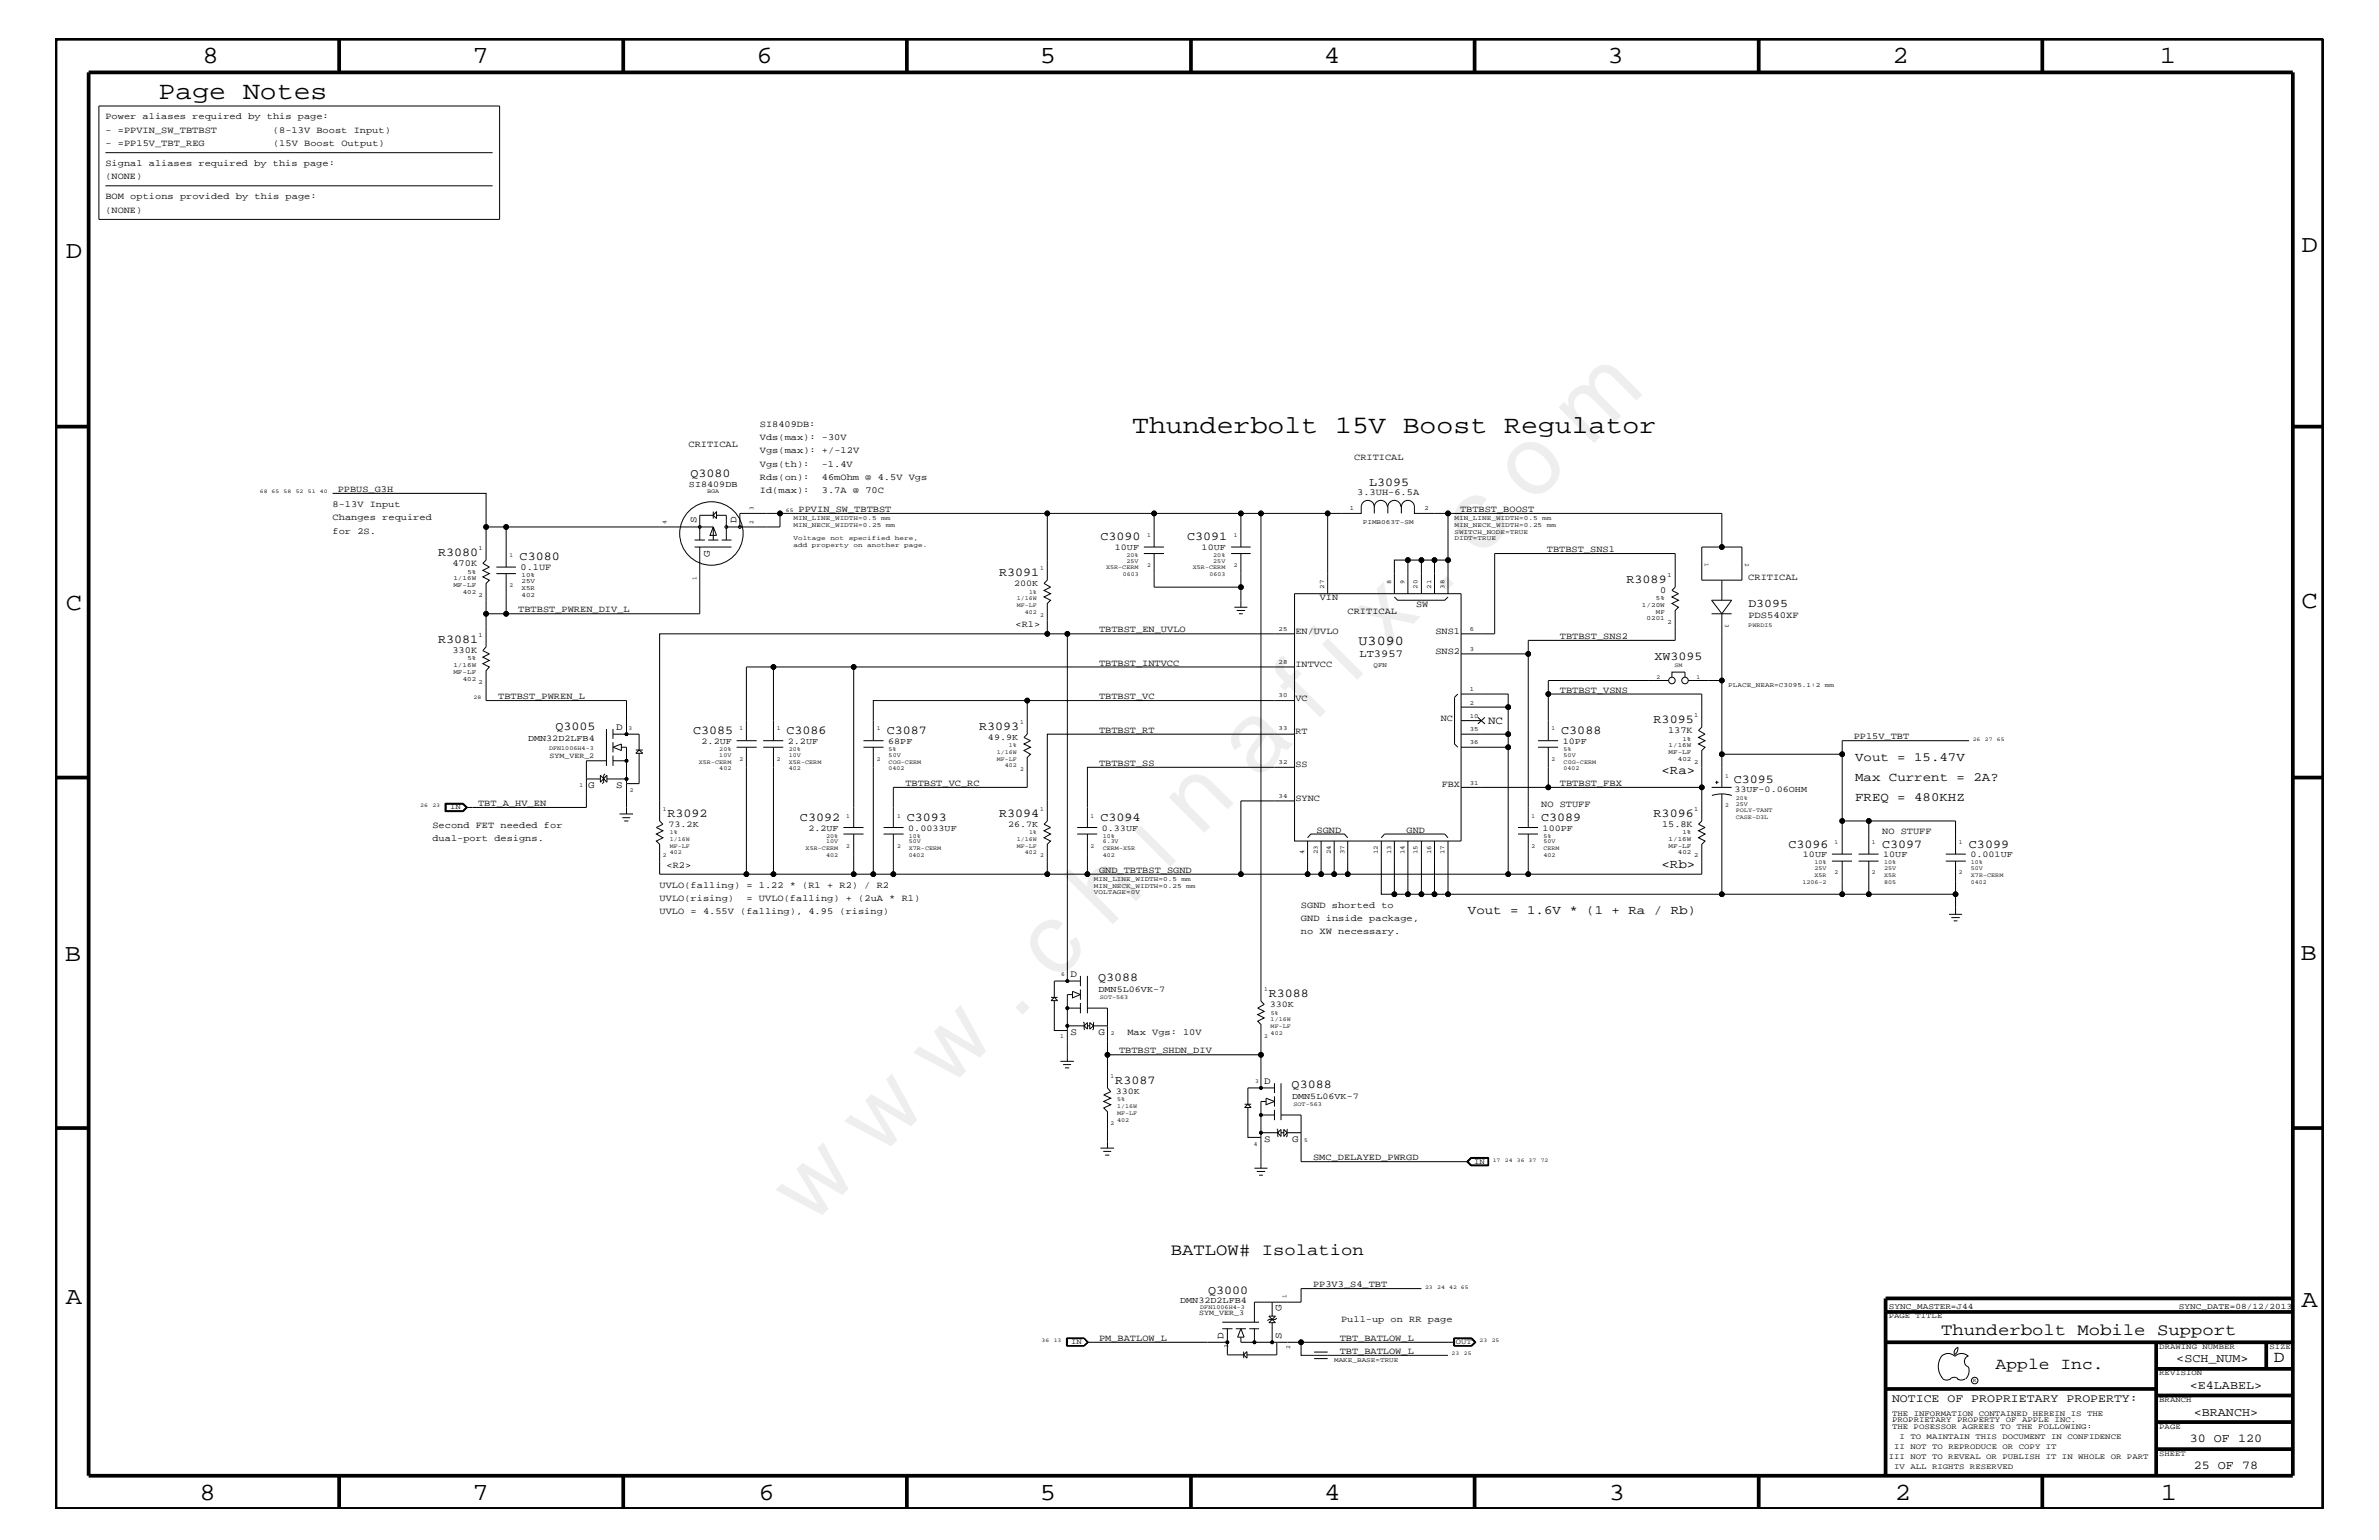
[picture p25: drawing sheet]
<svg xmlns="http://www.w3.org/2000/svg" width="432mm" height="279mm" viewBox="0 0 432 279" stroke-linecap="round" stroke-linejoin="round" font-family="sans-serif">
<defs><g id="words">
<text font-size="17.6" x="147.1" y="222.6" transform="rotate(-45 147.1 222.6)">w w w . c h i n a f i x . c o m</text>
<g font-size="4.6">
<text x="28.8" y="18">Page Notes</text>
<text x="205.5" y="78.6">Thunderbolt 15V Boost Regulator</text>
</g>
<g font-size="4.5">
<text x="36.7" y="11.5">8</text>
<text x="85.8" y="11.5">7</text>
<text x="137.3" y="11.5">6</text>
<text x="188.7" y="11.5">5</text>
<text x="240.3" y="11.5">4</text>
<text x="291.8" y="11.5">3</text>
<text x="343.5" y="11.5">2</text>
<text x="392" y="11.5">1</text>
<text x="11.9" y="46.8">D</text>
<text x="417.7" y="45.7">D</text>
<text x="11.9" y="110.6">C</text>
<text x="417.7" y="110.4">C</text>
<text x="11.8" y="174.3">B</text>
<text x="417.6" y="174.2">B</text>
<text x="11.9" y="236.7">A</text>
<text x="417.7" y="237.1">A</text>
<text x="36.2" y="272.1">8</text>
<text x="85.8" y="272.1">7</text>
<text x="137.7" y="272.1">6</text>
<text x="188.7" y="272.1">5</text>
<text x="240.4" y="272.1">4</text>
<text x="292" y="272.1">3</text>
<text x="343.9" y="272.1">2</text>
<text x="392.2" y="272.1">1</text>
</g>
<g font-size="3">
<text x="212.5" y="227.7">BATLOW# Isolation</text>
<text x="352.3" y="242.3">Thunderbolt Mobile Support</text>
<text x="362.2" y="248.4">Apple Inc.</text>
<text x="412.7" y="247.1">D</text>
</g>
<text font-size="2.5" x="246.6" y="117">U3090</text>
<g font-size="2.3">
<text x="301.6" y="140.4">&lt;Ra&gt;</text>
<text x="336.7" y="138">Vout = 15.47V</text>
<text x="336.7" y="141.7">Max Current = 2A?</text>
<text x="336.7" y="145.3">FREQ = 480KHZ</text>
<text x="301.6" y="157.4">&lt;Rb&gt;</text>
<text x="266.4" y="165.9">Vout = 1.6V * (1 + Ra / Rb)</text>
</g>
<g font-size="2.2">
<text x="125.3" y="86.5">Q3080</text>
<text x="248.5" y="88.2">L3095</text>
<text x="79.5" y="101">R3080</text>
<text x="94.3" y="101.6">C3080</text>
<text x="199.7" y="98">C3090</text>
<text x="215.5" y="98">C3091</text>
<text x="181.4" y="104.6">R3091</text>
<text x="295.2" y="105.8">R3089</text>
<text x="79.5" y="116.7">R3081</text>
<text x="300.3" y="119.7">XW3095</text>
<text x="300.1" y="131.3">R3095</text>
<text x="100.8" y="132.5">Q3005</text>
<text x="125.8" y="133.2">C3085</text>
<text x="142.7" y="133.2">C3086</text>
<text x="161" y="133.2">C3087</text>
<text x="177.7" y="132.4">R3093</text>
<text x="283.4" y="133.2">C3088</text>
<text x="314.7" y="142">C3095</text>
<text x="121.2" y="148.2">R3092</text>
<text x="145.2" y="149">C3092</text>
<text x="164.6" y="149">C3093</text>
<text x="181.4" y="148.2">R3094</text>
<text x="199.7" y="149">C3094</text>
<text x="279.7" y="149">C3089</text>
<text x="300.1" y="148.2">R3096</text>
<text x="324.6" y="153.8">C3096</text>
<text x="341.6" y="153.8">C3097</text>
<text x="357.4" y="153.8">C3099</text>
<text x="199.3" y="178">Q3088</text>
<text x="230.3" y="181">R3088</text>
<text x="202.4" y="196.7">R3087</text>
<text x="234.4" y="197.4">Q3088</text>
<text x="219.3" y="234.7">Q3000</text>
<text x="395" y="247.1">&lt;SCH_NUM&gt;</text>
<text x="397.5" y="252">&lt;E4LABEL&gt;</text>
<text x="398.2" y="256.8">&lt;BRANCH&gt;</text>
<text x="397.5" y="261.6">30 OF 120</text>
<text x="398.2" y="266.6">25 OF 78</text>
</g>
<g font-size="2.1">
<text x="317.3" y="110.2">D3095</text>
<text x="343.4" y="254.4">NOTICE OF PROPRIETARY PROPERTY:</text>
</g>
<text font-size="2" x="270.1" y="131.3">NC</text>
<text font-size="1.9" x="246.8" y="119.2">LT3957</text>
<g font-size="1.8">
<text x="126.4" y="94.9" transform="rotate(-90 126.4 94.9)">S</text>
<text x="133.7" y="94.9" transform="rotate(-90 133.7 94.9)">D</text>
<text x="128.9" y="101" transform="rotate(-90 128.9 101)">G</text>
<text x="111.8" y="132.4">D</text>
<text x="106.8" y="143">G</text>
<text x="111.8" y="143">S</text>
<text x="194.3" y="177.3">D</text>
<text x="194.3" y="187.8">S</text>
<text x="199.4" y="187.8">G</text>
<text x="229.4" y="196.7">D</text>
<text x="229.4" y="207.2">S</text>
<text x="234.5" y="207.2">G</text>
<text x="232.6" y="237.8" transform="rotate(-90 232.6 237.8)">G</text>
<text x="222.1" y="242.9" transform="rotate(-90 222.1 242.9)">D</text>
<text x="232.6" y="242.9" transform="rotate(-90 232.6 242.9)">S</text>
</g>
<g font-size="1.7">
<text x="19.1" y="21.6">Power aliases required by this page:</text>
<text x="19.1" y="26.5">- =PP15V_TBT_REG</text>
<text x="19.1" y="24.1">- =PPVIN_SW_TBTBST</text>
<text x="49.5" y="24.1">(8-13V Boost Input)</text>
<text x="49.6" y="26.5">(15V Boost Output)</text>
<text x="19.1" y="30.2">Signal aliases required by this page:</text>
<text x="19.1" y="32.5">(NONE)</text>
<text x="19.1" y="36.2">BOM options provided by this page:</text>
<text x="19.1" y="38.6">(NONE)</text>
<text x="137.9" y="77.4">SI8409DB:</text>
<text x="125" y="81.1">CRITICAL</text>
<text x="137.9" y="79.9">Vds(max): -30V</text>
<text x="137.9" y="82.2">Vgs(max): +/-12V</text>
<text x="245.8" y="83.5">CRITICAL</text>
<text x="61.3" y="89.3">PPBUS_G3H</text>
<text x="137.9" y="84.7">Vgs(th):</text>
<text x="137.9" y="87.1">Rds(on):</text>
<text x="137.9" y="89.5">Id(max):</text>
<text x="149.2" y="84.7">-1.4V</text>
<text x="149.2" y="87.1">46mOhm @ 4.5V Vgs</text>
<text x="149.2" y="89.5">3.7A @ 70C</text>
<text x="246.3" y="89.9">3.3UH-6.5A</text>
<text x="60.4" y="92">8-13V Input</text>
<text x="60.4" y="94.3">Changes required</text>
<text x="144.9" y="92.9">PPVIN_SW_TBTBST</text>
<text x="265" y="92.9">TBTBST_BOOST</text>
<text x="60.4" y="96.8">for 2S.</text>
<text x="280.8" y="100.2">TBTBST_SNS1</text>
<text x="82.1" y="102.7">470K</text>
<text x="94.5" y="103.5">0.1UF</text>
<text x="301.3" y="107.6">0</text>
<text x="317.3" y="105.3">CRITICAL</text>
<text x="94.1" y="111.1">TBTBST_PWREN_DIV_L</text>
<text x="184.3" y="113.7">&lt;R1&gt;</text>
<text x="239.6" y="108.9">VIN</text>
<text x="244.6" y="111.4">CRITICAL</text>
<text x="257" y="110.2">SW</text>
<text x="317.3" y="112">PDS540XF</text>
<text x="82.1" y="118.5">330K</text>
<text x="199.5" y="114.8">TBTBST_EN_UVLO</text>
<text x="235.1" y="115">EN/UVLO</text>
<text x="260.5" y="115">SNS1</text>
<text x="260.5" y="118.6">SNS2</text>
<text x="283.1" y="115.9">TBTBST_SNS2</text>
<text x="199.5" y="120.8">TBTBST_INTVCC</text>
<text x="235.1" y="121">INTVCC</text>
<text x="283.1" y="125.7">TBTBST_VSNS</text>
<text x="90.4" y="126.9">TBTBST_PWREN_L</text>
<text x="199.5" y="126.9">TBTBST_VC</text>
<text x="235.1" y="127.1">VC</text>
<text x="261.5" y="130.8">NC</text>
<text x="199.5" y="133">TBTBST_RT</text>
<text x="235.1" y="133.2">RT</text>
<text x="302.8" y="133">137K</text>
<text x="336.5" y="134.1">PP15V_TBT</text>
<text x="164.3" y="142.6">TBTBST_VC_RC</text>
<text x="199.5" y="139">TBTBST_SS</text>
<text x="235.1" y="139.2">SS</text>
<text x="261.7" y="142.9">FBX</text>
<text x="283.1" y="142.6">TBTBST_FBX</text>
<text x="86.8" y="146.2">TBT_A_HV_EN</text>
<text x="235.1" y="145.3">SYNC</text>
<text x="279.7" y="146.5">NO STUFF</text>
<text x="78.5" y="150.1">Second FET needed for</text>
<text x="78.5" y="152.6">dual-port designs.</text>
<text x="239" y="151.1">SGND</text>
<text x="255.3" y="151.1">GND</text>
<text x="301.7" y="150.1">15.8K</text>
<text x="341.6" y="151.3">NO STUFF</text>
<text x="119.7" y="161.1">UVLO(falling) = 1.22 * (R1 + R2) / R2</text>
<text x="121" y="157.4">&lt;R2&gt;</text>
<text x="199.5" y="158.4">GND_TBTBST_SGND</text>
<text x="119.7" y="163.5">UVLO(rising)</text>
<text x="119.7" y="165.9">UVLO = 4.55V (falling), 4.95 (rising)</text>
<text x="135.5" y="163.5">= UVLO(falling) + (2uA * R1)</text>
<text x="236.1" y="164.7">SGND shorted to</text>
<text x="236.1" y="167.1">GND inside package,</text>
<text x="236.1" y="169.5">no XW necessary.</text>
<text x="203.1" y="191.1">TBTBST_SHDN_DIV</text>
<text x="204.6" y="187.7">Max Vgs: 10V</text>
<text x="238.3" y="210.5">SMC_DELAYED_PWRGD</text>
<text x="238.3" y="233.5">PP3V3_S4_TBT</text>
<text x="243.4" y="239.9">Pull-up on RR page</text>
<text x="199.5" y="243.3">PM_BATLOW_L</text>
<text x="243.2" y="243.3">TBT_BATLOW_L</text>
<text x="243.2" y="245.6">TBT_BATLOW_L</text>
</g>
<g font-size="1.6">
<text x="125.1" y="88.3">SI8409DB</text>
<text x="202.4" y="99.9">10UF</text>
<text x="218.1" y="99.9">10UF</text>
<text x="184.1" y="106.4">200K</text>
<text x="95.8" y="134.5">DMN32D2LFB4</text>
<text x="127.3" y="135">2.2UF</text>
<text x="143" y="135">2.2UF</text>
<text x="161.2" y="135">68PF</text>
<text x="179.3" y="134.2">49.9K</text>
<text x="283.6" y="135">10PF</text>
<text x="314.8" y="143.7">33UF-0.06OHM</text>
<text x="121.3" y="150.1">73.2K</text>
<text x="146.7" y="150.7">2.2UF</text>
<text x="164.8" y="150.7">0.0033UF</text>
<text x="183" y="150.1">26.7K</text>
<text x="200" y="150.7">0.33UF</text>
<text x="280" y="150.7">100PF</text>
<text x="327.2" y="155.6">10UF</text>
<text x="341.8" y="155.6">10UF</text>
<text x="357.6" y="155.6">0.001UF</text>
<text x="199.4" y="179.9">DMN5L06VK-7</text>
<text x="230.5" y="182.7">330K</text>
<text x="202.5" y="198.5">330K</text>
<text x="234.5" y="199.3">DMN5L06VK-7</text>
<text x="214.2" y="236.3">DMN32D2LFB4</text>
</g>
<g font-size="1.5">
<text x="342.8" y="237.4">SYNC_MASTER=J44</text>
<text x="395.5" y="237.4">SYNC_DATE=08/12/2013</text>
</g>
<g font-size="1.4">
<text x="99.7" y="137.4">SYM_VER_2</text>
<text x="81.7" y="146.8">IN</text>
<text x="267.5" y="211.1">IN</text>
<text x="217.7" y="238.6">SYM_VER_3</text>
<text x="342.8" y="239.2">PAGE TITLE</text>
<text x="194.4" y="243.9">IN</text>
<text x="264.2" y="243.9">OUT</text>
<text x="391.9" y="244.7">DRAWING NUMBER</text>
<text x="411.9" y="244.7">SIZE</text>
<text x="391.9" y="249.5">REVISION</text>
<text x="343.4" y="256.8">THE INFORMATION CONTAINED HEREIN IS THE</text>
<text x="391.9" y="254.4">BRANCH</text>
<text x="343.4" y="258">PROPRIETARY PROPERTY OF APPLE INC.</text>
<text x="343.4" y="259.3">THE POSESSOR AGREES TO THE FOLLOWING:</text>
<text x="343.8" y="262.9">II NOT TO REPRODUCE OR COPY IT</text>
<text x="344.8" y="261.1">I TO MAINTAIN THIS DOCUMENT IN CONFIDENCE</text>
<text x="391.9" y="259.3">PAGE</text>
<text x="342.8" y="264.7">III NOT TO REVEAL OR PUBLISH IT IN WHOLE OR PART</text>
<text x="343.8" y="266.6">IV ALL RIGHTS RESERVED</text>
<text x="391.9" y="264.1">SHEET</text>
</g>
<g font-size="1.2">
<text x="144" y="94.3">MIN_LINE_WIDTH=0.5</text>
<text x="144" y="95.6">MIN_NECK_WIDTH=0.25</text>
<text x="160" y="94.3">mm</text>
<text x="160.8" y="95.6">mm</text>
<text x="245" y="92.6">1</text>
<text x="247.4" y="95.1">PIMB063T-SM</text>
<text x="258.6" y="92.6">2</text>
<text x="264" y="94.3">MIN_LINE_WIDTH=0.5</text>
<text x="264" y="95.6">MIN_NECK_WIDTH=0.25</text>
<text x="279.9" y="94.3">mm</text>
<text x="280.8" y="95.6">mm</text>
<text x="86.9" y="99.9">1</text>
<text x="144" y="99.3">add</text>
<text x="144" y="98">Voltage</text>
<text x="147.4" y="99.3">property</text>
<text x="150.7" y="98">not</text>
<text x="154.1" y="98">specified</text>
<text x="154.9" y="99.3">on</text>
<text x="157.4" y="99.3">another</text>
<text x="162.4" y="98">here,</text>
<text x="164.1" y="99.3">page.</text>
<text x="264" y="96.8">SWITCH_NODE=TRUE</text>
<text x="264" y="98">DIDT=TRUE</text>
<text x="82.3" y="106.5">MF-LF</text>
<text x="82.3" y="105.3">1/16W</text>
<text x="84" y="107.7">402</text>
<text x="84.8" y="104.1">5%</text>
<text x="94.7" y="105.8">25V</text>
<text x="94.7" y="104.7">10%</text>
<text x="94.7" y="107">X5R</text>
<text x="240.4" y="106.8" transform="rotate(-90 240.4 106.8)">27</text>
<text x="252.5" y="105.9" transform="rotate(-90 252.5 105.9)">8</text>
<text x="254.9" y="105.9" transform="rotate(-90 254.9 105.9)">9</text>
<text x="257.3" y="106.8" transform="rotate(-90 257.3 106.8)">20</text>
<text x="259.8" y="106.8" transform="rotate(-90 259.8 106.8)">21</text>
<text x="262.2" y="106.8" transform="rotate(-90 262.2 106.8)">38</text>
<text x="302.7" y="104.7">1</text>
<text x="86.9" y="108.3">2</text>
<text x="94.7" y="108.2">402</text>
<text x="298" y="110.2">1/20W</text>
<text x="298.9" y="112.6">0201</text>
<text x="300.6" y="111.4">MF</text>
<text x="300.6" y="108.9">5%</text>
<text x="302.7" y="113.1">2</text>
<text x="84.8" y="119.8">5%</text>
<text x="86.9" y="115.6">1</text>
<text x="232.1" y="114.4">25</text>
<text x="266.8" y="114.5">6</text>
<text x="266.8" y="118.1">3</text>
<text x="82.3" y="121">1/16W</text>
<text x="82.3" y="122.3">MF-LF</text>
<text x="84" y="123.5">402</text>
<text x="86.9" y="124.1">2</text>
<text x="232.1" y="120.4">28</text>
<text x="249.3" y="121">QFN</text>
<text x="266.8" y="125.4">1</text>
<text x="313.7" y="124.7">PLACE_NEAR=C3095.1:2</text>
<text x="331.2" y="124.7">mm</text>
<text x="232.1" y="126.5">30</text>
<text x="266.8" y="130.2">10</text>
<text x="266.8" y="127.9">2</text>
<text x="307.5" y="130.2">1</text>
<text x="232.1" y="132.5">33</text>
<text x="266.8" y="132.7">35</text>
<text x="266.8" y="135.1">36</text>
<text x="302.9" y="136.8">MF-LF</text>
<text x="302.9" y="135.6">1/16W</text>
<text x="305.4" y="134.4">1%</text>
<text x="232.1" y="138.6">32</text>
<text x="266.8" y="142.4">31</text>
<text x="304.5" y="138">402</text>
<text x="307.5" y="138.6">2</text>
<text x="232.1" y="144.7">34</text>
<text x="307.5" y="147.1">1</text>
<text x="236.7" y="155" transform="rotate(-90 236.7 155)">4</text>
<text x="239.2" y="155" transform="rotate(-90 239.2 155)">23</text>
<text x="241.6" y="155" transform="rotate(-90 241.6 155)">24</text>
<text x="244" y="155" transform="rotate(-90 244 155)">37</text>
<text x="250.1" y="155" transform="rotate(-90 250.1 155)">12</text>
<text x="252.5" y="155" transform="rotate(-90 252.5 155)">13</text>
<text x="254.9" y="155" transform="rotate(-90 254.9 155)">14</text>
<text x="257.3" y="155" transform="rotate(-90 257.3 155)">15</text>
<text x="259.8" y="155" transform="rotate(-90 259.8 155)">16</text>
<text x="262.2" y="155" transform="rotate(-90 262.2 155)">17</text>
<text x="302.9" y="152.6">1/16W</text>
<text x="302.9" y="153.8">MF-LF</text>
<text x="304.5" y="155">402</text>
<text x="305.4" y="151.3">1%</text>
<text x="307.5" y="155.6">2</text>
<text x="198.5" y="161.1">MIN_NECK_WIDTH=0.25</text>
<text x="198.5" y="159.9">MIN_LINE_WIDTH=0.5</text>
<text x="214.5" y="159.9">mm</text>
<text x="215.3" y="161.1">mm</text>
<text x="198.5" y="162.2">VOLTAGE=0V</text>
<text x="242.1" y="247.1">MAKE_BASE=TRUE</text>
</g>
<g font-size="1.1">
<text x="128.4" y="89.5">BGA</text>
<text x="121" y="95" transform="rotate(-90 121 95)">4</text>
<text x="136.7" y="95" transform="rotate(-90 136.7 95)">2</text>
<text x="136.7" y="92.6" transform="rotate(-90 136.7 92.6)">3</text>
<text x="92.5" y="101">1</text>
<text x="204.5" y="101">20%</text>
<text x="208.2" y="97.4">1</text>
<text x="220.2" y="101">20%</text>
<text x="223.9" y="97.4">1</text>
<text x="92.5" y="106.5">2</text>
<text x="126.4" y="105.3" transform="rotate(-90 126.4 105.3)">1</text>
<text x="186.8" y="107.7">1%</text>
<text x="188.8" y="103.5">1</text>
<text x="200.7" y="103.3">X5R-CERM</text>
<text x="203.8" y="104.6">0603</text>
<text x="204.5" y="102.1">25V</text>
<text x="208.2" y="102.9">2</text>
<text x="216.5" y="103.3">X5R-CERM</text>
<text x="219.5" y="104.6">0603</text>
<text x="220.2" y="102.1">25V</text>
<text x="223.9" y="102.9">2</text>
<text x="309.5" y="102.2" transform="rotate(90 309.5 102.2)">1</text>
<text x="316.7" y="102.2" transform="rotate(90 316.7 102.2)">2</text>
<text x="184.6" y="110.2">MF-LF</text>
<text x="184.6" y="108.9">1/16W</text>
<text x="186" y="111.4">402</text>
<text x="188.8" y="112">2</text>
<text x="313.1" y="113.1" transform="rotate(90 313.1 113.1)">3</text>
<text x="317.3" y="113.7">PWRDI5</text>
<text x="300.7" y="123.1">2</text>
<text x="303.9" y="121">SM</text>
<text x="307.9" y="123.1">1</text>
<text x="185.2" y="131.3">1</text>
<text x="99.7" y="136.1">DFN1006H4-3</text>
<text x="114" y="132.4">3</text>
<text x="130.6" y="136.2">20%</text>
<text x="130.6" y="137.3">10V</text>
<text x="134.2" y="132.5">1</text>
<text x="141" y="132.5">1</text>
<text x="143.2" y="137.3">10V</text>
<text x="143.2" y="136.2">20%</text>
<text x="159.2" y="132.5">1</text>
<text x="161.3" y="136.2">5%</text>
<text x="161.3" y="137.3">50V</text>
<text x="180.9" y="136.8">1/16W</text>
<text x="183.1" y="135.6">1%</text>
<text x="281.6" y="132.5">1</text>
<text x="283.8" y="136.2">5%</text>
<text x="283.8" y="137.3">50V</text>
<text x="105.2" y="142.9">1</text>
<text x="114.3" y="143.6">2</text>
<text x="126.8" y="138.5">X5R-CERM</text>
<text x="130.6" y="139.7">402</text>
<text x="134.2" y="138">2</text>
<text x="141" y="138">2</text>
<text x="143.2" y="138.5">X5R-CERM</text>
<text x="143.2" y="139.7">402</text>
<text x="159.2" y="138">2</text>
<text x="161.3" y="138.5">COG-CERM</text>
<text x="161.3" y="139.7">0402</text>
<text x="180.9" y="138">MF-LF</text>
<text x="182.4" y="139.2">402</text>
<text x="185.2" y="139.8">2</text>
<text x="281.6" y="138">2</text>
<text x="283.8" y="138.5">C0G-CERM</text>
<text x="283.8" y="139.7">0402</text>
<text x="313.1" y="141.1">1</text>
<text x="120.3" y="147.1">1</text>
<text x="153.6" y="148.4">1</text>
<text x="162.8" y="148.4">1</text>
<text x="188.8" y="147.1">1</text>
<text x="198" y="148.4">1</text>
<text x="278" y="148.4">1</text>
<text x="313.1" y="146.5">2</text>
<text x="315" y="147.3">POLY-TANT</text>
<text x="315" y="148.5">CASE-D3L</text>
<text x="315" y="146.2">25V</text>
<text x="315" y="145.1">20%</text>
<text x="120.3" y="155.6">2</text>
<text x="121.6" y="153.8">MF-LF</text>
<text x="121.6" y="152.6">1/16W</text>
<text x="121.6" y="155">402</text>
<text x="121.6" y="151.3">1%</text>
<text x="146.2" y="154.3">X5R-CERM</text>
<text x="149.9" y="155.5">402</text>
<text x="149.9" y="153">10V</text>
<text x="149.9" y="152">20%</text>
<text x="153.6" y="153.8">2</text>
<text x="162.8" y="153.8">2</text>
<text x="164.9" y="152">10%</text>
<text x="164.9" y="153">50V</text>
<text x="164.9" y="154.3">X7R-CERM</text>
<text x="164.9" y="155.5">0402</text>
<text x="184.6" y="152.6">1/16W</text>
<text x="184.6" y="153.8">MF-LF</text>
<text x="186" y="155">402</text>
<text x="186.8" y="151.3">1%</text>
<text x="188.8" y="155.6">2</text>
<text x="198" y="153.8">2</text>
<text x="200.2" y="155.5">402</text>
<text x="200.2" y="152">10%</text>
<text x="200.2" y="154.3">CERM-X5R</text>
<text x="200.2" y="153">6.3V</text>
<text x="278" y="153.8">2</text>
<text x="280.2" y="155.5">402</text>
<text x="280.2" y="153">50V</text>
<text x="280.2" y="154.3">CERM</text>
<text x="280.2" y="152">5%</text>
<text x="333" y="153.2">1</text>
<text x="339.8" y="153.2">1</text>
<text x="355.5" y="153.2">1</text>
<text x="327.2" y="160.3">1206-2</text>
<text x="329.4" y="157.9">25V</text>
<text x="329.4" y="156.8">10%</text>
<text x="329.4" y="159.1">X5R</text>
<text x="333" y="158.6">2</text>
<text x="339.8" y="158.6">2</text>
<text x="342" y="157.9">25V</text>
<text x="342" y="156.8">10%</text>
<text x="342" y="159.1">X5R</text>
<text x="342" y="160.3">805</text>
<text x="355.5" y="158.6">2</text>
<text x="357.7" y="159.1">X7R-CERM</text>
<text x="357.7" y="156.8">10%</text>
<text x="357.7" y="157.9">50V</text>
<text x="357.7" y="160.3">0402</text>
<text x="192.6" y="177.2">6</text>
<text x="229.4" y="179.9">1</text>
<text x="199.6" y="181.3">SOT-563</text>
<text x="230.6" y="185.3">1/16W</text>
<text x="230.6" y="184.1">5%</text>
<text x="192.4" y="188.4">1</text>
<text x="201.6" y="187.7">2</text>
<text x="229.4" y="188.3">2</text>
<text x="230.6" y="187.7">402</text>
<text x="230.6" y="186.5">MF-LF</text>
<text x="201.6" y="195.6">1</text>
<text x="227.8" y="196.5">3</text>
<text x="202.8" y="203.5">402</text>
<text x="202.8" y="201">1/16W</text>
<text x="202.8" y="202.3">MF-LF</text>
<text x="202.8" y="199.8">5%</text>
<text x="234.8" y="200.7">SOT-563</text>
<text x="201.6" y="204.1">2</text>
<text x="227.6" y="207.9">4</text>
<text x="236.7" y="207.1">5</text>
<text x="217.8" y="237.4">DFN1006H4-3</text>
<text x="233.5" y="235.6" transform="rotate(-90 233.5 235.6)">1</text>
<text x="222.9" y="244.5" transform="rotate(-90 222.9 244.5)">3</text>
<text x="234.2" y="244.8" transform="rotate(-90 234.2 244.8)">2</text>
</g>
<g font-size="1">
<text x="47.2" y="89.5">68 65</text>
<text x="51.5" y="89.5">58</text>
<text x="53.7" y="89.5">52</text>
<text x="55.9" y="89.5">51</text>
<text x="58.1" y="89.5">40</text>
<text x="142.7" y="92.9">65</text>
<text x="85.9" y="126.9">28</text>
<text x="358.1" y="134.4">26</text>
<text x="360.3" y="134.4">27</text>
<text x="362.5" y="134.4">65</text>
<text x="76.3" y="146.5">26</text>
<text x="78.5" y="146.5">23</text>
<text x="270.9" y="210.8">17</text>
<text x="273.1" y="210.8">24</text>
<text x="275.3" y="210.8">36 37</text>
<text x="279.7" y="210.8">72</text>
<text x="258.7" y="233.8">23</text>
<text x="260.9" y="233.8">24</text>
<text x="263.1" y="233.8">42 65</text>
<text x="189.1" y="243.5">36</text>
<text x="191.3" y="243.5">13</text>
<text x="263.5" y="245.9">23</text>
<text x="265.7" y="245.9">25</text>
<text x="268.6" y="243.5">23</text>
<text x="270.8" y="243.5">25</text>
<text x="358.1" y="250.7">R</text>
</g>
</g></defs>
<g fill="none" stroke="#000" stroke-width=".18">
<path d="M18 19.2h72.7v20.6h-72.7zM19.1 27.7h70.3M19.1 33.7h70.3M60.4 89.5h27.8v6.1h3.7M88.2 95.6v6l-.6 .6 1.2 .7-1.2 .6 1.2 .6-1.2 .6 1.2 .6-.6 .6v11.5l-.6 .6 1.2 .6-1.2 .6 1.2 .6-1.2 .6 1.2 .6-.6 .7v5.4h25.5v6.1M126.1 98h1.8M126.1 99.2h6.7M127 99.2v12.2h-35.1M128.5 98h1.9M129.5 95.6l.6 1.5h-1.2zM129.5 95.6h-37.6v7.3M129.5 92.8v1.3"/>
<path d="M129.5 95.6v2.4M129.5 93.5h-2.5v4.5M130.1 92.8v1.3l-.6-.6zM130.1 93.5h1.7v4.5M131 98h1.8M131.8 95.6h7.3M139.1 93.2h-4.8v2.4M141.6 93.2h67.9M228.9 93.2v84.8M262.8 93.2h49.7v6M308.9 99.2h7.3v6.1h-7.3zM90.1 104.1h3.5"/>
<path d="M90.1 102.9h3.5M91.9 104.1v7.3h-3.7M190.1 112.5v2.5h-70.4v33.9l.6 .6-1.2 .6 1.2 .6-1.2 .6 1.2 .7-1.2 .6 .6 .6v5.4h15.8v-19.4M190.1 115h41.2M193.7 115v59.4M235 107.7h30.2v44.9h-30.2zM271.3 100.4h32.8M277.4 116.2v30.3M303.5 107.1l1.1 .6-1.1 .6 1.1 .6-1.1 .6 1.1 .7-.5 .6v2.9M310.7 111.4h3.6M310.7 108.9h3.6l-1.8 2.5zM312.5 105.3v3.6"/>
<path d="M312.5 111.4v25.4M110.1 138h-3.7v8.5h-21.8M110.1 132.3v6.7M111.3 138h2.4M111.3 132.3v1.7M111.3 134.6v1.9M111.3 137.1v1.9M111.3 135.6l1.5-.6v1.2zM111.3 133.2h4.7v2.9M112.8 135.6h.9v12.1M115.4 136.7l.6-.6 .7 .6zM115.4 136.1h1.3"/>
<path d="M116 136.7v5.5h-2.3M133.7 135.6h3.6M133.7 134.4h3.6M231.3 127.1h-72.8v3.6M231.3 139.2h-33.9v7.3M231.3 121h-76.4v25.5M231.3 133.2h-41.2v12.1M281 125.9h27.9v6l-.6 .6 1.2 .7-1.2 .6 1.2 .6-1.2 .6 1.2 .6-.6 .6v12.7l-.6 .6 1.2 .6-1.2 .6 1.2 .6-1.2 .7 1.2 .6-.6 .6v5.4h-35.2v-23M303.5 122.9v-1h2.3v1M306.4 123.5h6.1M334.4 136.8h-21.9v6.1M357.4 134.4h-23v14.5"/>
<path d="M80.8 145.7h3.3l.7 .8-.7 .8h-3.3zM80.9 145.8v1.4M80.9 145.9h3.1l.6 .6M84 145.8l.8 .7-.8 .7M84 145.8l.7 .7-.7 .7M84 145.8h-3.1v1.4h3.1M84.6 146.5l-.6 .6h-3.1M106.4 141.3h2.6M109 140.7v1.2l1.2-1.2v1.2zM109.8 140.4l-.2 .3v1.2l-.3 .3M110.2 141.3h3.5M112.4 147.7h2.5"/>
<path d="M113 148.4h1.4M113.3 148.9h.8M244.6 156.2v2.4h29.1M262.8 156.2v6h49.7M281 142.9h27.9M310.7 142.9h3.6M310.7 144.3a5.8 5.8 0 0 1 3.6 0M311.3 141.9h.6M311.6 141.7v.6M312.5 144v18.2h21.9M332.5 155h3.6M332.5 156.2h3.6"/>
<path d="M334.4 156.2v6h4.8M337.3 155h3.7M337.3 156.2h3.7M339.2 148.9h15.7v6.1M339.2 148.9h-4.8v6.1M339.2 148.9v6.1M339.2 156.2v6M353.2 156.2h3.6M353.2 155h3.6M354.9 156.2v9.7M339.2 162.2h15.7M353.8 165.9h2.3"/>
<path d="M354.2 166.5h1.5M354.6 167.1h.7M236.1 210.8h29.1M221.8 239.9h6.7M230.3 238.8h1.2l-1.2 1.2h1.2zM230.9 236.2v2.6M230.9 240v3.5M231.7 239.1l-.2 .3h-1.2l-.2 .2M258 233.8h-21.9v2.4h-8.4v3.7M193.6 244.1h3.2M193.6 242.8v1.4M193.6 242.9h3.2"/>
<path d="M193.7 242.9v1.2M196.8 242.8l.7 .7-.7 .7M196.8 242.8l.7 .7M196.8 242.9l.7 .6M196.8 242.9l.6 .6M196.8 242.8h-3.2v1.4h3.2M197.4 243.5h25.4M197.4 243.5l-.6 .6M197.5 243.5l-.7 .6M197.5 243.5l-.7 .7M221.8 241.1h1.9M222.8 241.1v4.7h2.9"/>
<path d="M224.3 241.1h1.9M225.2 242.6v.9h38.8M225.2 241.1l.6 1.5h-1.2zM225.7 245.8l.6-.6v1.2zM225.7 245.2v1.2M226.8 241.1h1.7M227.7 241.1v2.4M231.7 243.5v2.3h-5.4M236.1 243.5v2.4h26.7M238.5 246.5h2.5M238.5 245.3h2.5M263.9 242.8v1.4"/>
<path d="M267.1 242.9l.5 .6-.5 .6M267.1 242.9l.6 .6-.6 .6M267.1 242.9h-3.1v1.2h3.1M267.1 242.8l.8 .7-.8 .7M267.1 242.8l.7 .7-.7 .7M267.1 242.8h-3.3v1.4h3.3M352.4 246.1a1.69 1.69 0 0 1 2.4 0M352.4 246a3.3 3.3 0 0 0 .3 4.1M352.6 250.2l.7 .2 .7-.2M354 250.2l.7-.3 .7 .3M354.8 246.1a1.69 1.69 0 0 1 2.5 0M355.3 250.2l.7 .2 .7-.2"/>
<path d="M355.3 244.4l.1 .3a1.18 1.18 0 0 1-.6 1M355.4 244.4a.99 .99 0 0 0-.6 1.4M357.2 246a1.04 1.04 0 0 0-.6 1 1.04 1.04 0 0 0 .6 1M357.3 248l.1 .7a2.11 2.11 0 0 1-.6 1.5"/>
<circle cx="88.2" cy="95.6" r=".42"/>
<circle cx="91.9" cy="95.6" r=".42"/>
<circle cx="127" cy="95.6" r=".25"/>
<circle cx="129.1" cy="96.8" r="5.8"/>
<circle cx="131.8" cy="95.6" r=".25"/>
<circle cx="134.3" cy="95.6" r=".25"/>
<circle cx="312.5" cy="99.2" r=".42"/>
<circle cx="88.2" cy="111.4" r=".42"/>
<circle cx="91.9" cy="111.4" r=".42"/>
<circle cx="113.7" cy="133.2" r=".25"/>
<circle cx="113.7" cy="138" r=".25"/>
<circle cx="305.8" cy="123.5" r=".59"/>
<circle cx="312.5" cy="123.5" r=".42"/>
<circle cx="312.5" cy="136.8" r=".42"/>
<circle cx="334.4" cy="136.8" r=".42"/>
<circle cx="113.7" cy="141.3" r=".25"/>
<circle cx="308.9" cy="142.9" r=".42"/>
<circle cx="334.4" cy="148.9" r=".42"/>
<circle cx="339.2" cy="148.9" r=".42"/>
<circle cx="312.5" cy="162.2" r=".42"/>
<circle cx="334.4" cy="162.2" r=".42"/>
<circle cx="339.2" cy="162.2" r=".42"/>
<circle cx="354.9" cy="162.2" r=".42"/>
<circle cx="222.8" cy="243.5" r=".25"/>
<circle cx="227.7" cy="243.5" r=".25"/>
<circle cx="230.9" cy="243.5" r=".25"/>
<circle cx="236.1" cy="243.5" r=".42"/>
<circle cx="358.4" cy="250.5" r=".59"/>
</g>
<g fill="#000">
<circle cx="88.2" cy="95.6" r=".42"/>
<circle cx="91.9" cy="95.6" r=".42"/>
<circle cx="312.5" cy="99.3" r=".42"/>
<circle cx="88.2" cy="111.4" r=".42"/>
<circle cx="91.9" cy="111.4" r=".42"/>
<circle cx="113.7" cy="138" r=".25"/>
<circle cx="113.7" cy="133.2" r=".25"/>
<circle cx="312.5" cy="136.8" r=".42"/>
<circle cx="312.5" cy="123.5" r=".42"/>
<circle cx="334.3" cy="136.8" r=".42"/>
<circle cx="113.7" cy="141.3" r=".25"/>
<circle cx="308.9" cy="142.9" r=".42"/>
<circle cx="334.3" cy="149" r=".42"/>
<circle cx="339.2" cy="149" r=".42"/>
<circle cx="312.5" cy="162.2" r=".42"/>
<circle cx="334.3" cy="162.2" r=".42"/>
<circle cx="339.2" cy="162.2" r=".42"/>
<circle cx="354.9" cy="162.2" r=".42"/>
<circle cx="222.8" cy="243.5" r=".25"/>
<circle cx="227.7" cy="243.5" r=".25"/>
<circle cx="230.9" cy="243.5" r=".25"/>
<circle cx="236.1" cy="243.5" r=".42"/>
</g>
<g fill="none" stroke="#000" stroke-width=".68" stroke-linecap="butt">
<path d="M10.1 7h411.6v266.8h-411.6zM16.1 13.1h400.1v254.6h-400.1zM61.6 7v6.1M113.1 7v6.1M164.6 7v6.1M216.2 7v6.1M267.6 7v6.1M319.2 7v6.1M370.7 7v6.1M10.1 77.4h6M416.2 77.4h5.5M10.1 141.1h6"/>
<path d="M416.2 141.1h5.5M10.1 204.7h6M416.2 204.7h5.5M342.2 238h74M416.2 235.6h-74v32.1M342.2 243.5h74M342.2 252h49.2M391.4 258h24.8M391.4 253.2h24.8M391.4 248.4h24.8M391.4 243.5v24.2M411.3 243.5v4.9"/>
<path d="M61.6 267.7v6.1M113.1 267.7v6.1M164.6 267.7v6.1M216.2 268v5.8M267.6 267.7v6.1M319.2 267.7v6.1M370.7 267.7v6.1M391.4 262.9h24.8"/>
</g>
<use href="#words"/>
</svg>
